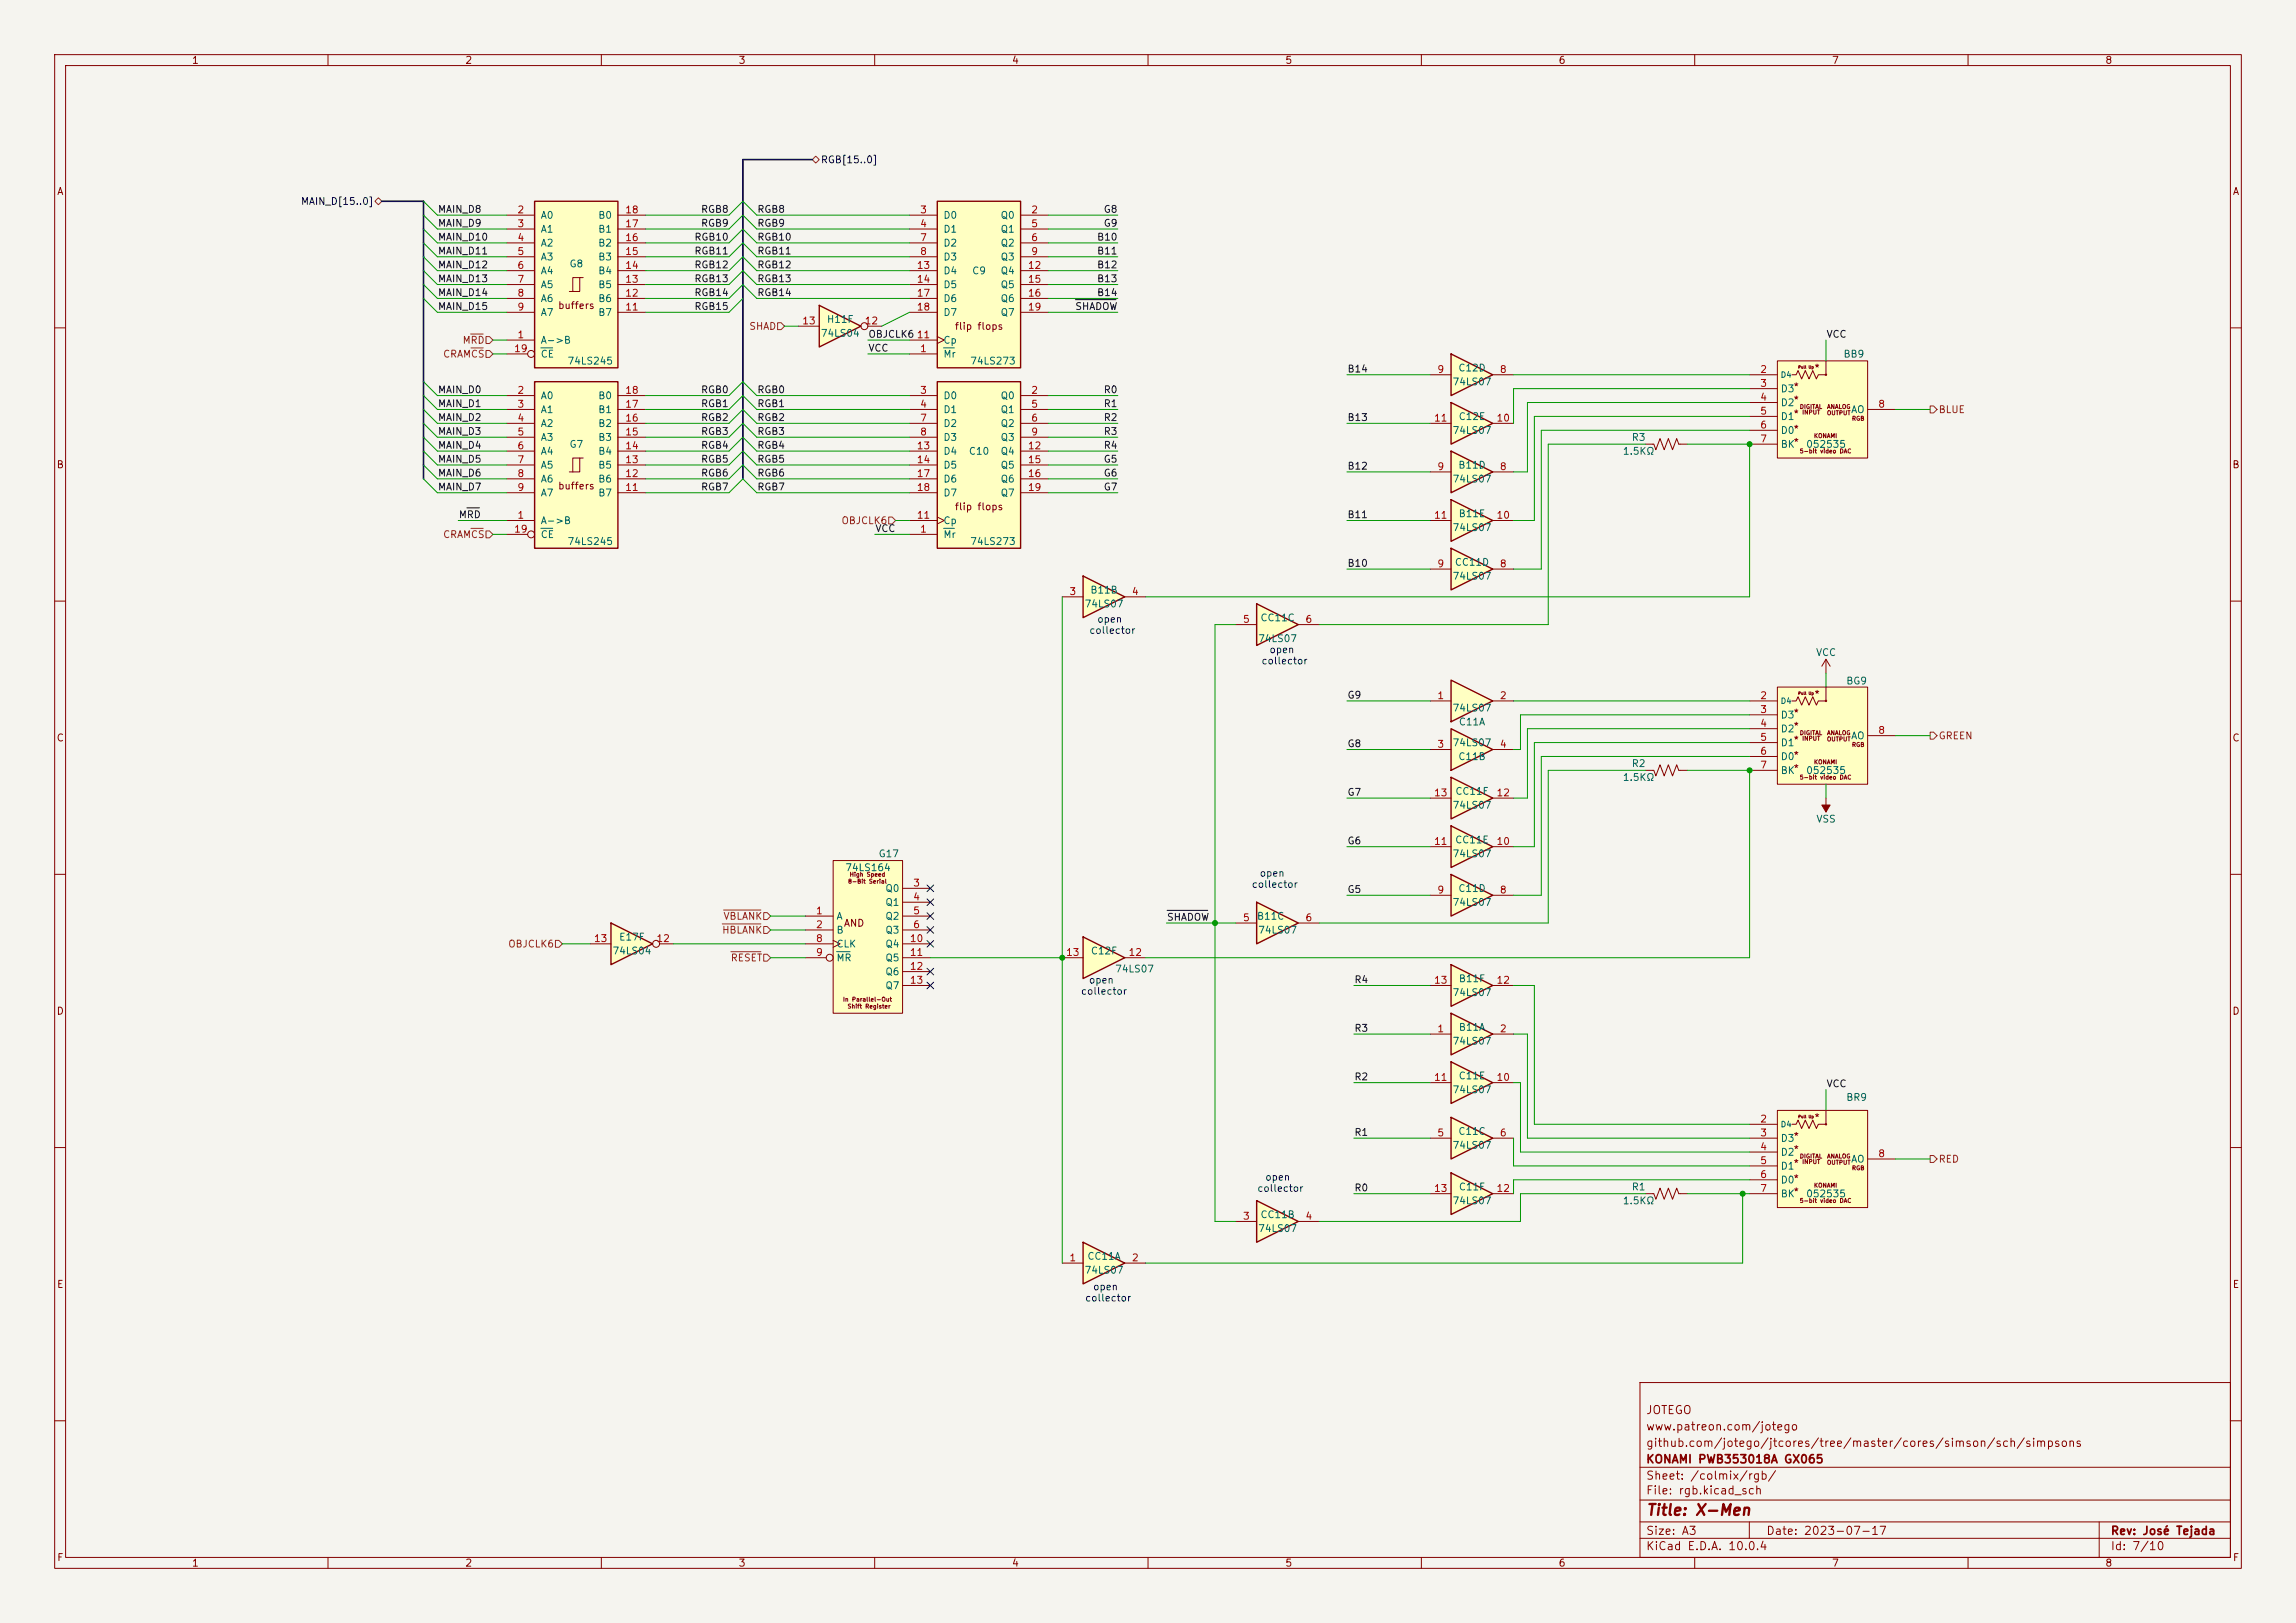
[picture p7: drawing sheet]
<svg xmlns="http://www.w3.org/2000/svg" width="420mm" height="297mm" viewBox="0 0 420 297" stroke-linecap="round" stroke-linejoin="round" font-family="sans-serif">
<defs><g id="words">
<text font-size="2" fill="#840000" x="301" y="277.8">Title: X-Men</text>
<g font-size="1.5" fill="#840000">
<text x="301" y="262.1">www.patreon.com/jotego</text>
<text x="301" y="259.1">JOTEGO</text>
<text x="301" y="268.1">KONAMI PWB353018A GX065</text>
<text x="301" y="265.1">github.com/jotego/jtcores/tree/master/cores/simson/sch/simpsons</text>
<text x="301" y="273.8">File: rgb.kicad_sch</text>
<text x="301" y="271.1">Sheet: /colmix/rgb/</text>
<text x="301" y="281.2">Size: A3</text>
<text x="323" y="281.2">Date: 2023-07-17</text>
<text x="386" y="281.2">Rev: José Tejada</text>
<text x="301" y="284">KiCad E.D.A. 10.0.4</text>
<text x="386" y="284">Id: 7/10</text>
</g>
<g font-size="1.3" fill="#840000">
<text x="35" y="12">1</text>
<text x="85" y="12">2</text>
<text x="135" y="12">3</text>
<text x="185" y="12">4</text>
<text x="235" y="12">5</text>
<text x="285" y="12">6</text>
<text x="335" y="12">7</text>
<text x="385" y="12">8</text>
<text x="10.3" y="36">A</text>
<text x="408.3" y="36">A</text>
<text x="102" y="56.9">buffers</text>
<text x="174.6" y="60.7">flip flops</text>
<text x="328" y="71.7">*</text>
<text x="331.8" y="68.3">*</text>
<text x="328" y="74.1">*</text>
<text x="328" y="76.7">*</text>
<text x="328" y="81.9">*</text>
<text x="10.3" y="86">B</text>
<text x="102" y="89.9">buffers</text>
<text x="408.2" y="86">B</text>
<text x="174.6" y="93.7">flip flops</text>
<text x="328" y="131.4">*</text>
<text x="331.8" y="128">*</text>
<text x="10.3" y="136">C</text>
<text x="328" y="133.8">*</text>
<text x="328" y="136.4">*</text>
<text x="408.2" y="136">C</text>
<text x="328" y="141.6">*</text>
<text x="154.3" y="169.9">AND</text>
<text x="10.3" y="186">D</text>
<text x="408.2" y="186">D</text>
<text x="328" y="208.9">*</text>
<text x="331.8" y="205.4">*</text>
<text x="328" y="211.3">*</text>
<text x="328" y="213.8">*</text>
<text x="328" y="219">*</text>
<text x="10.3" y="236">E</text>
<text x="408.3" y="236">E</text>
<text x="10.3" y="286">F</text>
<text x="35" y="287">1</text>
<text x="85" y="287">2</text>
<text x="135" y="287">3</text>
<text x="185" y="287">4</text>
<text x="235" y="287">5</text>
<text x="285" y="287">6</text>
<text x="335" y="287">7</text>
<text x="385" y="287">8</text>
<text x="408.3" y="286">F</text>
</g>
<g font-size="1.3" fill="#000084">
<text x="150.1" y="30.2">RGB[15..0]</text>
<text x="54.9" y="37.8">MAIN_D[15..0]</text>
</g>
<g font-size="1.3" fill="#0f0f0f">
<text x="80" y="41.8">MAIN_D9</text>
<text x="80" y="39.2">MAIN_D8</text>
<text x="128.1" y="39.2">RGB8</text>
<text x="128.1" y="41.8">RGB9</text>
<text x="138.4" y="41.8">RGB9</text>
<text x="138.4" y="39.2">RGB8</text>
<text x="201.8" y="41.8">G9</text>
<text x="201.8" y="39.2">G8</text>
<text x="80" y="46.9">MAIN_D11</text>
<text x="80" y="44.3">MAIN_D10</text>
<text x="126.9" y="46.9">RGB11</text>
<text x="126.9" y="44.3">RGB10</text>
<text x="138.4" y="44.3">RGB10</text>
<text x="138.4" y="46.9">RGB11</text>
<text x="200.6" y="46.9">B11</text>
<text x="200.6" y="44.3">B10</text>
<text x="80" y="51.9">MAIN_D13</text>
<text x="80" y="49.4">MAIN_D12</text>
<text x="126.9" y="51.9">RGB13</text>
<text x="126.9" y="49.4">RGB12</text>
<text x="138.4" y="51.9">RGB13</text>
<text x="138.4" y="49.4">RGB12</text>
<text x="200.6" y="51.9">B13</text>
<text x="200.6" y="49.4">B12</text>
<text x="80" y="57">MAIN_D15</text>
<text x="80" y="54.5">MAIN_D14</text>
<text x="126.9" y="57">RGB15</text>
<text x="126.9" y="54.5">RGB14</text>
<text x="138.4" y="54.5">RGB14</text>
<text x="196.6" y="57">SHADOW</text>
<text x="200.6" y="54.5">B14</text>
<text x="158.7" y="64.6">VCC</text>
<text x="158.7" y="62.1">OBJCLK6</text>
<text x="334" y="62.1">VCC</text>
<text x="246.4" y="68.5">B14</text>
<text x="80" y="77.3">MAIN_D2</text>
<text x="80" y="72.3">MAIN_D0</text>
<text x="80" y="74.8">MAIN_D1</text>
<text x="128.1" y="77.3">RGB2</text>
<text x="128.1" y="74.8">RGB1</text>
<text x="128.1" y="72.3">RGB0</text>
<text x="138.4" y="77.3">RGB2</text>
<text x="138.4" y="74.8">RGB1</text>
<text x="138.4" y="72.3">RGB0</text>
<text x="201.8" y="72.3">R0</text>
<text x="201.8" y="74.8">R1</text>
<text x="201.8" y="77.3">R2</text>
<text x="246.4" y="77.3">B13</text>
<text x="80" y="82.4">MAIN_D4</text>
<text x="80" y="79.9">MAIN_D3</text>
<text x="128.1" y="79.9">RGB3</text>
<text x="128.1" y="82.4">RGB4</text>
<text x="138.4" y="79.9">RGB3</text>
<text x="138.4" y="82.4">RGB4</text>
<text x="201.8" y="79.9">R3</text>
<text x="201.8" y="82.4">R4</text>
<text x="80" y="85">MAIN_D5</text>
<text x="80" y="87.5">MAIN_D6</text>
<text x="128.1" y="85">RGB5</text>
<text x="128.1" y="87.5">RGB6</text>
<text x="138.4" y="87.5">RGB6</text>
<text x="138.4" y="85">RGB5</text>
<text x="201.8" y="85">G5</text>
<text x="201.8" y="87.5">G6</text>
<text x="246.4" y="86.2">B12</text>
<text x="80" y="90">MAIN_D7</text>
<text x="83.8" y="95.1">MRD</text>
<text x="128.1" y="90">RGB7</text>
<text x="138.4" y="90">RGB7</text>
<text x="201.8" y="90">G7</text>
<text x="246.4" y="95.1">B11</text>
<text x="160" y="97.7">VCC</text>
<text x="246.4" y="104">B10</text>
<text x="246.4" y="128.1">G9</text>
<text x="246.4" y="137">G8</text>
<text x="246.4" y="145.9">G7</text>
<text x="246.4" y="154.8">G6</text>
<text x="246.4" y="163.7">G5</text>
<text x="213.4" y="168.8">SHADOW</text>
<text x="247.6" y="180.2">R4</text>
<text x="247.6" y="189.1">R3</text>
<text x="247.6" y="198">R2</text>
<text x="334" y="199.3">VCC</text>
<text x="247.6" y="208.2">R1</text>
<text x="247.6" y="218.3">R0</text>
</g>
<g font-size="1.3" fill="#a90000">
<text x="94.5" y="39.3">2</text>
<text x="94.5" y="41.9">3</text>
<text x="114.3" y="41.9">17</text>
<text x="114.3" y="39.3">18</text>
<text x="168.2" y="39.3">3</text>
<text x="168.2" y="41.9">4</text>
<text x="188.5" y="39.3">2</text>
<text x="188.5" y="41.9">5</text>
<text x="94.5" y="44.4">4</text>
<text x="94.5" y="47">5</text>
<text x="114.3" y="47">15</text>
<text x="114.3" y="44.4">16</text>
<text x="168.2" y="44.4">7</text>
<text x="168.2" y="47">8</text>
<text x="188.5" y="44.4">6</text>
<text x="188.5" y="47">9</text>
<text x="94.5" y="49.5">6</text>
<text x="94.5" y="52">7</text>
<text x="114.3" y="52">13</text>
<text x="114.3" y="49.5">14</text>
<text x="167.6" y="49.5">13</text>
<text x="167.6" y="52">14</text>
<text x="187.9" y="49.5">12</text>
<text x="187.9" y="52">15</text>
<text x="94.5" y="54.6">8</text>
<text x="94.5" y="57.1">9</text>
<text x="114.3" y="57.1">11</text>
<text x="114.3" y="54.6">12</text>
<text x="146.6" y="59.7">13</text>
<text x="158.1" y="59.7">12</text>
<text x="167.6" y="54.6">17</text>
<text x="167.6" y="57.1">18</text>
<text x="187.9" y="54.6">16</text>
<text x="187.9" y="57.1">19</text>
<text x="93.9" y="64.7">19</text>
<text x="94.5" y="62.2">1</text>
<text x="167.6" y="62.2">11</text>
<text x="168.2" y="64.7">1</text>
<text x="262.8" y="68.6">9</text>
<text x="274.2" y="68.6">8</text>
<text x="321.9" y="68.6">2</text>
<text x="321.9" y="71.1">3</text>
<text x="94.5" y="72.4">2</text>
<text x="94.5" y="74.9">3</text>
<text x="94.5" y="77.4">4</text>
<text x="114.3" y="77.4">16</text>
<text x="114.3" y="74.9">17</text>
<text x="114.3" y="72.4">18</text>
<text x="168.2" y="72.4">3</text>
<text x="168.2" y="74.9">4</text>
<text x="168.2" y="77.4">7</text>
<text x="188.5" y="72.4">2</text>
<text x="188.5" y="74.9">5</text>
<text x="188.5" y="77.4">6</text>
<text x="262.2" y="77.4">11</text>
<text x="273.6" y="77.4">10</text>
<text x="321.9" y="73.6">4</text>
<text x="321.9" y="76.2">5</text>
<text x="343.5" y="74.9">8</text>
<text x="94.5" y="80">5</text>
<text x="94.5" y="82.5">6</text>
<text x="114.3" y="82.5">14</text>
<text x="114.3" y="80">15</text>
<text x="167.6" y="82.5">13</text>
<text x="168.2" y="80">8</text>
<text x="187.9" y="82.5">12</text>
<text x="188.5" y="80">9</text>
<text x="321.9" y="78.7">6</text>
<text x="321.9" y="81.3">7</text>
<text x="94.5" y="85.1">7</text>
<text x="94.5" y="87.6">8</text>
<text x="114.3" y="87.6">12</text>
<text x="114.3" y="85.1">13</text>
<text x="167.6" y="85.1">14</text>
<text x="167.6" y="87.6">17</text>
<text x="187.9" y="85.1">15</text>
<text x="187.9" y="87.6">16</text>
<text x="262.8" y="86.3">9</text>
<text x="274.2" y="86.3">8</text>
<text x="94.5" y="95.2">1</text>
<text x="94.5" y="90.1">9</text>
<text x="114.3" y="90.1">11</text>
<text x="167.6" y="95.2">11</text>
<text x="167.6" y="90.1">18</text>
<text x="187.9" y="90.1">19</text>
<text x="262.2" y="95.2">11</text>
<text x="273.6" y="95.2">10</text>
<text x="93.9" y="97.8">19</text>
<text x="168.2" y="97.8">1</text>
<text x="262.8" y="104.1">9</text>
<text x="274.2" y="104.1">8</text>
<text x="195.5" y="109.2">3</text>
<text x="206.9" y="109.2">4</text>
<text x="227.3" y="114.3">5</text>
<text x="238.7" y="114.3">6</text>
<text x="262.8" y="128.2">1</text>
<text x="274.2" y="128.2">2</text>
<text x="321.9" y="128.2">2</text>
<text x="321.9" y="130.8">3</text>
<text x="262.8" y="137.1">3</text>
<text x="274.2" y="137.1">4</text>
<text x="321.9" y="133.3">4</text>
<text x="321.9" y="135.9">5</text>
<text x="343.5" y="134.6">8</text>
<text x="321.9" y="138.4">6</text>
<text x="321.9" y="140.9">7</text>
<text x="262.2" y="146">13</text>
<text x="273.6" y="146">12</text>
<text x="262.2" y="154.9">11</text>
<text x="273.6" y="154.9">10</text>
<text x="149.2" y="167.6">1</text>
<text x="166.9" y="162.5">3</text>
<text x="166.9" y="165.1">4</text>
<text x="166.9" y="167.6">5</text>
<text x="262.8" y="163.8">9</text>
<text x="274.2" y="163.8">8</text>
<text x="108.5" y="172.7">13</text>
<text x="120" y="172.7">12</text>
<text x="149.2" y="170.2">2</text>
<text x="149.2" y="172.7">8</text>
<text x="166.3" y="172.7">10</text>
<text x="166.9" y="170.2">6</text>
<text x="227.3" y="168.9">5</text>
<text x="238.7" y="168.9">6</text>
<text x="149.2" y="175.2">9</text>
<text x="166.3" y="175.2">11</text>
<text x="166.3" y="177.8">12</text>
<text x="194.9" y="175.2">13</text>
<text x="206.3" y="175.2">12</text>
<text x="166.3" y="180.3">13</text>
<text x="262.2" y="180.3">13</text>
<text x="273.6" y="180.3">12</text>
<text x="262.8" y="189.2">1</text>
<text x="274.2" y="189.2">2</text>
<text x="262.2" y="198.1">11</text>
<text x="273.6" y="198.1">10</text>
<text x="262.8" y="208.3">5</text>
<text x="274.2" y="208.3">6</text>
<text x="321.9" y="205.7">2</text>
<text x="321.9" y="208.3">3</text>
<text x="321.9" y="210.8">4</text>
<text x="321.9" y="213.3">5</text>
<text x="321.9" y="215.9">6</text>
<text x="343.5" y="212.1">8</text>
<text x="262.2" y="218.4">13</text>
<text x="273.6" y="218.4">12</text>
<text x="321.9" y="218.4">7</text>
<text x="227.3" y="223.5">3</text>
<text x="238.7" y="223.5">4</text>
<text x="195.5" y="231.1">1</text>
<text x="206.9" y="231.1">2</text>
</g>
<g font-size="1.3" fill="#006464">
<text x="98.8" y="40.3">A0</text>
<text x="109.3" y="40.3">B0</text>
<text x="172.5" y="40.3">D0</text>
<text x="182.9" y="40.3">Q0</text>
<text x="98.8" y="42.9">A1</text>
<text x="98.8" y="45.4">A2</text>
<text x="98.8" y="48">A3</text>
<text x="109.3" y="48">B3</text>
<text x="109.3" y="45.4">B2</text>
<text x="109.3" y="42.9">B1</text>
<text x="172.5" y="42.9">D1</text>
<text x="172.5" y="45.4">D2</text>
<text x="172.5" y="48">D3</text>
<text x="182.9" y="42.9">Q1</text>
<text x="182.9" y="45.4">Q2</text>
<text x="182.9" y="48">Q3</text>
<text x="98.8" y="50.5">A4</text>
<text x="98.8" y="53">A5</text>
<text x="104.1" y="49.2">G8</text>
<text x="109.3" y="53">B5</text>
<text x="109.3" y="50.5">B4</text>
<text x="172.5" y="50.5">D4</text>
<text x="172.5" y="53">D5</text>
<text x="177.7" y="50.5">C9</text>
<text x="182.9" y="50.5">Q4</text>
<text x="182.9" y="53">Q5</text>
<text x="98.8" y="55.6">A6</text>
<text x="98.8" y="58.1">A7</text>
<text x="109.3" y="58.1">B7</text>
<text x="109.3" y="55.6">B6</text>
<text x="151.1" y="59.4">H11F</text>
<text x="172.5" y="55.6">D6</text>
<text x="172.5" y="58.1">D7</text>
<text x="182.9" y="55.6">Q6</text>
<text x="182.9" y="58.1">Q7</text>
<text x="98.8" y="63.2">A-&gt;B</text>
<text x="98.8" y="65.7">CE</text>
<text x="150" y="61.9">74LS04</text>
<text x="172.5" y="65.7">Mr</text>
<text x="172.5" y="63.2">Cp</text>
<text x="337.1" y="65.7">BB9</text>
<text x="103.7" y="67">74LS245</text>
<text x="177.4" y="67">74LS273</text>
<text x="265.6" y="70.8">74LS07</text>
<text x="266.7" y="68.3">C12D</text>
<text x="98.8" y="73.4">A0</text>
<text x="98.8" y="75.9">A1</text>
<text x="109.3" y="75.9">B1</text>
<text x="109.3" y="73.4">B0</text>
<text x="172.5" y="73.4">D0</text>
<text x="172.5" y="75.9">D1</text>
<text x="182.9" y="73.4">Q0</text>
<text x="182.9" y="75.9">Q1</text>
<text x="266.7" y="77.2">C12E</text>
<text x="325.6" y="72.1">D3</text>
<text x="325.6" y="74.6">D2</text>
<text x="325.6" y="77.2">D1</text>
<text x="338.5" y="75.9">AO</text>
<text x="98.8" y="78.4">A2</text>
<text x="98.8" y="81">A3</text>
<text x="98.8" y="83.5">A4</text>
<text x="104.1" y="82.3">G7</text>
<text x="109.3" y="83.5">B4</text>
<text x="109.3" y="81">B3</text>
<text x="109.3" y="78.4">B2</text>
<text x="172.5" y="78.4">D2</text>
<text x="172.5" y="81">D3</text>
<text x="172.5" y="83.5">D4</text>
<text x="177.1" y="83.5">C10</text>
<text x="182.9" y="78.4">Q2</text>
<text x="182.9" y="81">Q3</text>
<text x="182.9" y="83.5">Q4</text>
<text x="265.6" y="79.7">74LS07</text>
<text x="296.7" y="83.5">1.5KΩ</text>
<text x="298.4" y="81">R3</text>
<text x="325.6" y="79.7">D0*</text>
<text x="325.6" y="82.3">BK</text>
<text x="330.3" y="82.3">052535</text>
<text x="98.8" y="86.1">A5</text>
<text x="98.8" y="88.6">A6</text>
<text x="109.3" y="88.6">B6</text>
<text x="109.3" y="86.1">B5</text>
<text x="172.5" y="86.1">D5</text>
<text x="172.5" y="88.6">D6</text>
<text x="182.9" y="86.1">Q5</text>
<text x="182.9" y="88.6">Q6</text>
<text x="265.6" y="88.6">74LS07</text>
<text x="266.7" y="86.1">B11D</text>
<text x="98.8" y="91.1">A7</text>
<text x="109.3" y="91.1">B7</text>
<text x="172.5" y="91.1">D7</text>
<text x="182.9" y="91.1">Q7</text>
<text x="266.7" y="95">B11E</text>
<text x="98.8" y="96.2">A-&gt;B</text>
<text x="98.8" y="98.8">CE</text>
<text x="103.7" y="100">74LS245</text>
<text x="172.5" y="98.8">Mr</text>
<text x="172.5" y="96.2">Cp</text>
<text x="177.4" y="100">74LS273</text>
<text x="265.6" y="97.5">74LS07</text>
<text x="265.6" y="106.4">74LS07</text>
<text x="266" y="103.8">CC11D</text>
<text x="198.3" y="111.5">74LS07</text>
<text x="199.3" y="108.9">B11B</text>
<text x="230" y="117.8">74LS07</text>
<text x="230.5" y="114">CC11C</text>
<text x="332.1" y="120.4">VCC</text>
<text x="337.6" y="125.6">BG9</text>
<text x="265.6" y="130.5">74LS07</text>
<text x="325.6" y="131.8">D3</text>
<text x="265.6" y="136.9">74LS07</text>
<text x="266.7" y="133.1">C11A</text>
<text x="325.6" y="134.3">D2</text>
<text x="325.6" y="136.9">D1</text>
<text x="338.5" y="135.6">AO</text>
<text x="266.7" y="139.4">C11B</text>
<text x="296.7" y="143.2">1.5KΩ</text>
<text x="298.4" y="140.7">R2</text>
<text x="325.6" y="139.4">D0*</text>
<text x="325.6" y="141.9">BK</text>
<text x="330.3" y="141.9">052535</text>
<text x="265.6" y="148.3">74LS07</text>
<text x="266.1" y="145.8">CC11F</text>
<text x="266.1" y="154.6">CC11E</text>
<text x="332.2" y="150.8">VSS</text>
<text x="154.5" y="159.7">74LS164</text>
<text x="160.6" y="157.2">G17</text>
<text x="265.6" y="157.2">74LS07</text>
<text x="161.8" y="163.5">Q0</text>
<text x="161.8" y="166.1">Q1</text>
<text x="265.6" y="166.1">74LS07</text>
<text x="266.7" y="163.5">C11D</text>
<text x="113.1" y="172.4">E17F</text>
<text x="152.9" y="168.6">A</text>
<text x="152.9" y="171.2">B</text>
<text x="152.9" y="173.7">CLK</text>
<text x="161.8" y="168.6">Q2</text>
<text x="161.8" y="171.2">Q3</text>
<text x="161.8" y="173.7">Q4</text>
<text x="229.8" y="168.6">B11C</text>
<text x="230" y="171.2">74LS07</text>
<text x="111.9" y="175">74LS04</text>
<text x="152.9" y="176.2">MR</text>
<text x="161.8" y="176.2">Q5</text>
<text x="161.8" y="178.8">Q6</text>
<text x="199.4" y="175">C12F</text>
<text x="203.9" y="178.3">74LS07</text>
<text x="161.8" y="181.3">Q7</text>
<text x="265.6" y="182.6">74LS07</text>
<text x="266.7" y="180">B11F</text>
<text x="265.6" y="191.5">74LS07</text>
<text x="266.7" y="188.9">B11A</text>
<text x="266.7" y="197.8">C11E</text>
<text x="265.6" y="200.4">74LS07</text>
<text x="337.6" y="201.8">BR9</text>
<text x="266.7" y="208">C11C</text>
<text x="325.6" y="209.3">D3</text>
<text x="265.6" y="210.5">74LS07</text>
<text x="325.6" y="211.8">D2</text>
<text x="325.6" y="214.3">D1</text>
<text x="338.5" y="213.1">AO</text>
<text x="265.6" y="220.7">74LS07</text>
<text x="266.7" y="218.1">C11F</text>
<text x="296.7" y="220.7">1.5KΩ</text>
<text x="298.4" y="218.1">R1</text>
<text x="325.6" y="216.9">D0*</text>
<text x="325.6" y="219.4">BK</text>
<text x="330.3" y="219.4">052535</text>
<text x="230" y="225.8">74LS07</text>
<text x="230.5" y="223.2">CC11B</text>
<text x="198.3" y="233.4">74LS07</text>
<text x="198.8" y="230.8">CC11A</text>
</g>
<g font-size="1.3" fill="#725600">
<text x="80.9" y="65.7">CRAMCS</text>
<text x="84.5" y="63.2">MRD</text>
<text x="136.9" y="60.7">SHAD</text>
<text x="354.5" y="75.9">BLUE</text>
<text x="80.9" y="98.8">CRAMCS</text>
<text x="153.8" y="96.2">OBJCLK6</text>
<text x="354.5" y="135.6">GREEN</text>
<text x="92.9" y="173.7">OBJCLK6</text>
<text x="132" y="171.2">HBLANK</text>
<text x="132.2" y="168.6">VBLANK</text>
<text x="133.6" y="176.2">RESET</text>
<text x="354.5" y="213.1">RED</text>
</g>
<g font-size="1.3" fill="#0000c2">
<text x="199.1" y="116.3">collector</text>
<text x="200.6" y="114.3">open</text>
<text x="232.1" y="119.8">open</text>
<text x="230.6" y="121.9">collector</text>
<text x="230.3" y="160.7">open</text>
<text x="228.9" y="162.8">collector</text>
<text x="197.6" y="182.3">collector</text>
<text x="199.1" y="180.3">open</text>
<text x="229.9" y="218.4">collector</text>
<text x="231.3" y="216.4">open</text>
<text x="198.4" y="238.5">collector</text>
<text x="199.8" y="236.4">open</text>
</g>
<g font-size="1" fill="#006464">
<text x="325.6" y="69.4">D4</text>
<text x="325.6" y="129">D4</text>
<text x="325.6" y="206.5">D4</text>
</g>
<g font-size=".8" fill="#840000">
<text x="329.1" y="75">DIGITAL</text>
<text x="329.6" y="76">INPUT</text>
<text x="334.1" y="76.1">OUTPUT</text>
<text x="334.1" y="75">ANALOG</text>
<text x="338.7" y="77.2">RGB</text>
<text x="329.1" y="83.1">5-bit video DAC</text>
<text x="331.7" y="80.3">KONAMI</text>
<text x="329.1" y="134.7">DIGITAL</text>
<text x="329.6" y="135.7">INPUT</text>
<text x="334.1" y="135.8">OUTPUT</text>
<text x="334.1" y="134.7">ANALOG</text>
<text x="338.7" y="136.9">RGB</text>
<text x="329.1" y="142.8">5-bit video DAC</text>
<text x="331.7" y="140">KONAMI</text>
<text x="155" y="161.9">8-Bit Serial</text>
<text x="155.3" y="160.6">High Speed</text>
<text x="154.1" y="183.5">In Parallel-Out</text>
<text x="155" y="184.7">Shift Register</text>
<text x="329.1" y="212.2">DIGITAL</text>
<text x="329.6" y="213.2">INPUT</text>
<text x="334.1" y="213.3">OUTPUT</text>
<text x="334.1" y="212.2">ANALOG</text>
<text x="338.7" y="214.3">RGB</text>
<text x="329.1" y="220.3">5-bit video DAC</text>
<text x="331.7" y="217.5">KONAMI</text>
</g>
<g font-size=".5" fill="#840000">
<text x="328.9" y="67.6">Pull Up</text>
<text x="328.9" y="127.3">Pull Up</text>
<text x="328.9" y="204.7">Pull Up</text>
</g>
</g></defs>
<path d="M0 0h420v297h-420z" fill="#f5f4ef" stroke="#f5f4ef" stroke-width=".18"/>
<g fill="none" stroke="#840000" stroke-width=".18">
<path d="M10 10h400v277h-400zM12 12h396v273h-396zM60 10v2M110 10v2M160 10v2M210 10v2M260 10v2M310 10v2M360 10v2M10 60h2M408 60h2M10 110h2"/>
<path d="M408 110h2M10 160h2M408 160h2M10 210h2M408 210h2M300 253h108v32h-108zM10 260h2M300 278.5h108M300 274.5h108M300 268.5h108M320 278.5v3M384 278.5v6.5"/>
<path d="M408 260h2M60 285v2M110 285v2M160 285v2M210 285v2M260 285v2M300 281.5h108M310 285v2M360 285v2"/>
</g>
<path d="M265.4 91.4l7.6 3.9-7.6 3.8z" fill="#ffffc2"/>
<path d="M265.4 91.4l7.6 3.9-7.6 3.8z" fill="none" stroke="#840000" stroke-width=".25"/>
<path d="M261.6 95.3h3.8M273 95.3h3.9" fill="none" stroke="#840000" stroke-width=".18"/>
<path d="M265.4 214.6l7.6 3.8-7.6 3.8z" fill="#ffffc2"/>
<path d="M265.4 214.6l7.6 3.8-7.6 3.8z" fill="none" stroke="#840000" stroke-width=".25"/>
<path d="M261.6 218.4h3.8M273 218.4h3.9" fill="none" stroke="#840000" stroke-width=".18"/>
<path d="M265.4 204.5l7.6 3.8-7.6 3.8z" fill="#ffffc2"/>
<path d="M265.4 204.5l7.6 3.8-7.6 3.8z" fill="none" stroke="#840000" stroke-width=".25"/>
<path d="M261.6 208.3h3.8M273 208.3h3.9" fill="none" stroke="#840000" stroke-width=".18"/>
<path d="M265.4 160l7.6 3.8-7.6 3.8z" fill="#ffffc2"/>
<path d="M265.4 160l7.6 3.8-7.6 3.8z" fill="none" stroke="#840000" stroke-width=".25"/>
<path d="M261.6 163.8h3.8M273 163.8h3.9" fill="none" stroke="#840000" stroke-width=".18"/>
<path d="M265.4 176.5l7.6 3.8-7.6 3.9z" fill="#ffffc2"/>
<path d="M265.4 176.5l7.6 3.8-7.6 3.9z" fill="none" stroke="#840000" stroke-width=".25"/>
<path d="M261.6 180.3h3.8M273 180.3h3.9" fill="none" stroke="#840000" stroke-width=".18"/>
<path d="M265.4 124.5l7.6 3.8-7.6 3.8z" fill="#ffffc2"/>
<path d="M265.4 124.5l7.6 3.8-7.6 3.8z" fill="none" stroke="#840000" stroke-width=".25"/>
<path d="M261.6 128.3h3.8M273 128.3h3.9" fill="none" stroke="#840000" stroke-width=".18"/>
<path d="M229.9 110.5l7.6 3.8-7.6 3.8z" fill="#ffffc2"/>
<path d="M229.9 110.5l7.6 3.8-7.6 3.8z" fill="none" stroke="#840000" stroke-width=".25"/>
<path d="M226.1 114.3h3.8M237.5 114.3h3.8" fill="none" stroke="#840000" stroke-width=".18"/>
<path d="M265.4 73.7l7.6 3.8-7.6 3.8z" fill="#ffffc2"/>
<path d="M265.4 73.7l7.6 3.8-7.6 3.8z" fill="none" stroke="#840000" stroke-width=".25"/>
<path d="M261.6 77.5h3.8M273 77.5h3.9" fill="none" stroke="#840000" stroke-width=".18"/>
<path d="M265.4 82.6l7.6 3.8-7.6 3.8z" fill="#ffffc2"/>
<path d="M265.4 82.6l7.6 3.8-7.6 3.8z" fill="none" stroke="#840000" stroke-width=".25"/>
<path d="M261.6 86.4h3.8M273 86.4h3.9" fill="none" stroke="#840000" stroke-width=".18"/>
<path d="M265.4 64.8l7.6 3.8-7.6 3.8z" fill="#ffffc2"/>
<path d="M265.4 64.8l7.6 3.8-7.6 3.8z" fill="none" stroke="#840000" stroke-width=".25"/>
<path d="M261.6 68.6h3.8M273 68.6h3.9" fill="none" stroke="#840000" stroke-width=".18"/>
<path d="M265.4 185.4l7.6 3.8-7.6 3.8z" fill="#ffffc2"/>
<path d="M265.4 185.4l7.6 3.8-7.6 3.8z" fill="none" stroke="#840000" stroke-width=".25"/>
<path d="M261.6 189.2h3.8M273 189.2h3.9" fill="none" stroke="#840000" stroke-width=".18"/>
<path d="M198.1 105.4l7.6 3.8-7.6 3.8z" fill="#ffffc2"/>
<path d="M198.1 105.4l7.6 3.8-7.6 3.8z" fill="none" stroke="#840000" stroke-width=".25"/>
<path d="M194.3 109.2h3.8M205.7 109.2h3.8" fill="none" stroke="#840000" stroke-width=".18"/>
<path d="M97.8 36.8h15.2v30.5h-15.2z" fill="#ffffc2"/>
<g fill="none" stroke="#840000" stroke-width=".18">
<path d="M92.7 39.4h5.1M113 39.4h5.1M92.7 41.9h5.1M92.7 44.5h5.1M92.7 47h5.1M92.7 49.5h5.1M92.7 52.1h5.1M92.7 54.6h5.1M92.7 57.2h5.1M106 50.8h-1.2v2.5M106.7 50.8h-.7v2.5h-1.9M113 41.9h5.1"/>
<path d="M113 44.5h5.1M113 47h5.1M113 49.5h5.1M113 52.1h5.1M113 54.6h5.1M113 57.2h5.1M92.7 62.2h5.1M92.7 64.8h3.8"/>
<circle cx="97.2" cy="64.8" r=".63"/>
</g>
<path d="M97.8 36.8h15.2v30.5h-15.2z" fill="none" stroke="#840000" stroke-width=".25"/>
<path d="M98.9 63.7h2.2" fill="none" stroke="#006464" stroke-width=".18"/>
<path d="M149.9 55.9l7.6 3.8-7.6 3.8z" fill="#ffffc2"/>
<path d="M149.9 55.9l7.6 3.8-7.6 3.8z" fill="none" stroke="#840000" stroke-width=".25"/>
<g fill="none" stroke="#840000" stroke-width=".18">
<path d="M146 59.7h3.9M158.7 59.7h2.6M301 141h1.5l.4 1 .8-2 .7 2 .8-2 .7 2 .8-2 .4 1h1.5"/>
<circle cx="158.1" cy="59.7" r=".63"/>
</g>
<path d="M152.4 157.5h12.7v27.9h-12.7z" fill="#ffffc2"/>
<g fill="none" stroke="#840000" stroke-width=".18">
<path d="M152.4 157.5h12.7v27.9h-12.7zM147.3 167.6h5.1M147.3 170.2h5.1M147.3 172.7h5.1M147.3 175.3h3.8M152.4 172.1l1.3 .6-1.3 .7M165.1 167.6h5.1M165.1 170.2h5.1M165.1 162.6h5.1M165.1 165.1h5.1M165.1 172.7h5.1M165.1 175.3h5.1"/>
<path d="M165.1 177.8h5.1M165.1 180.3h5.1"/>
<circle cx="151.8" cy="175.3" r=".63"/>
</g>
<path d="M153 174.2h2.5" fill="none" stroke="#006464" stroke-width=".18"/>
<path d="M97.8 69.9h15.2v30.4h-15.2z" fill="#ffffc2"/>
<g fill="none" stroke="#840000" stroke-width=".18">
<path d="M92.7 72.4h5.1M92.7 74.9h5.1M92.7 77.5h5.1M113 72.4h5.1M113 74.9h5.1M113 77.5h5.1M92.7 95.3h5.1M92.7 80h5.1M92.7 82.6h5.1M92.7 85.1h5.1M92.7 87.6h5.1M92.7 90.2h5.1"/>
<path d="M92.7 97.8h3.8M106 83.8h-1.2v2.6M106.7 83.8h-.7v2.6h-1.9M113 80h5.1M113 82.6h5.1M113 85.1h5.1M113 87.6h5.1M113 90.2h5.1"/>
<circle cx="97.2" cy="97.8" r=".63"/>
</g>
<path d="M97.8 69.9h15.2v30.4h-15.2z" fill="none" stroke="#840000" stroke-width=".25"/>
<path d="M98.9 96.7h2.2" fill="none" stroke="#006464" stroke-width=".18"/>
<path d="M171.4 36.8h15.3v30.5h-15.3z" fill="#ffffc2"/>
<path d="M171.4 36.8h15.3v30.5h-15.3z" fill="none" stroke="#840000" stroke-width=".25"/>
<g fill="none" stroke="#840000" stroke-width=".18">
<path d="M166.4 39.4h5M186.7 39.4h5.1M166.4 41.9h5M166.4 44.5h5M166.4 47h5M166.4 49.5h5M166.4 52.1h5M166.4 54.6h5M166.4 57.2h5M186.7 41.9h5.1M186.7 44.5h5.1M186.7 47h5.1"/>
<path d="M186.7 49.5h5.1M186.7 52.1h5.1M186.7 54.6h5.1M186.7 57.2h5.1M166.4 64.8h5M166.4 62.2h5M171.4 61.6l1.3 .6-1.3 .7M301 218.4h1.5l.4 1.1 .8-2.1 .7 2.1 .8-2.1 .7 2.1 .8-2.1 .4 1h1.5"/>
</g>
<path d="M172.6 63.7h2" fill="none" stroke="#006464" stroke-width=".18"/>
<path d="M265.4 194.3l7.6 3.8-7.6 3.8z" fill="#ffffc2"/>
<path d="M265.4 194.3l7.6 3.8-7.6 3.8z" fill="none" stroke="#840000" stroke-width=".25"/>
<path d="M261.6 198.1h3.8M273 198.1h3.9" fill="none" stroke="#840000" stroke-width=".18"/>
<path d="M198.1 171.5l7.6 3.8-7.6 3.8z" fill="#ffffc2"/>
<path d="M198.1 171.5l7.6 3.8-7.6 3.8z" fill="none" stroke="#840000" stroke-width=".25"/>
<path d="M194.3 175.3h3.8M205.7 175.3h3.8" fill="none" stroke="#840000" stroke-width=".18"/>
<path d="M111.8 168.9l7.6 3.8-7.6 3.8z" fill="#ffffc2"/>
<path d="M111.8 168.9l7.6 3.8-7.6 3.8z" fill="none" stroke="#840000" stroke-width=".25"/>
<g fill="none" stroke="#840000" stroke-width=".18">
<path d="M107.9 172.7h3.9M120.6 172.7h2.6"/>
<circle cx="120" cy="172.7" r=".63"/>
</g>
<path d="M171.4 69.9h15.3v30.4h-15.3z" fill="#ffffc2"/>
<path d="M171.4 69.9h15.3v30.4h-15.3z" fill="none" stroke="#840000" stroke-width=".25"/>
<g fill="none" stroke="#840000" stroke-width=".18">
<path d="M166.4 72.4h5M166.4 74.9h5M166.4 77.5h5M186.7 72.4h5.1M186.7 74.9h5.1M186.7 77.5h5.1M166.4 97.8h5M166.4 80h5M166.4 95.3h5M166.4 82.6h5M166.4 85.1h5M166.4 87.6h5"/>
<path d="M166.4 90.2h5M171.4 94.6l1.3 .7-1.3 .6M186.7 80h5.1M186.7 82.6h5.1M186.7 85.1h5.1M186.7 87.6h5.1M186.7 90.2h5.1"/>
</g>
<path d="M172.6 96.7h2" fill="none" stroke="#006464" stroke-width=".18"/>
<path d="M198.1 227.3l7.6 3.8-7.6 3.8z" fill="#ffffc2"/>
<path d="M198.1 227.3l7.6 3.8-7.6 3.8z" fill="none" stroke="#840000" stroke-width=".25"/>
<path d="M194.3 231.1h3.8M205.7 231.1h3.8" fill="none" stroke="#840000" stroke-width=".18"/>
<path d="M325.1 203.2h16.5v17.8h-16.5z" fill="#ffffc2"/>
<g fill="none" stroke="#840000" stroke-width=".18">
<path d="M320 205.7h5.1M320 208.3h5.1M320 210.8h5.1M320 213.4h5.1M320 215.9h5.1M320 218.4h5.1M325.1 203.2h16.5v17.8h-16.5zM327.8 205.7h.7l.4-.7 .7 1.5 .6-1.5 .7 1.5 .7-1.5 .7 1.5 .3-.8h1.3M334 203.2v2.5M341.6 212.1h5.1"/>
<circle cx="334" cy="205.7" r=".13"/>
</g>
<path d="M229.9 165.1l7.6 3.8-7.6 3.8z" fill="#ffffc2"/>
<path d="M229.9 165.1l7.6 3.8-7.6 3.8z" fill="none" stroke="#840000" stroke-width=".25"/>
<path d="M226.1 168.9h3.8M237.5 168.9h3.8" fill="none" stroke="#840000" stroke-width=".18"/>
<path d="M325.1 125.7h16.5v17.8h-16.5z" fill="#ffffc2"/>
<g fill="none" stroke="#840000" stroke-width=".18">
<path d="M320 128.3h5.1M320 130.8h5.1M320 133.4h5.1M320 135.9h5.1M320 138.4h5.1M325.1 125.7h16.5v17.8h-16.5zM327.8 128.3h.7l.4-.8 .7 1.5 .6-1.5 .7 1.5 .7-1.5 .7 1.5 .3-.7h1.3M334 120.7v2.5M334 125.7v2.6M334 120.7l-.8 1.2M334 120.7l.8 1.2M341.6 134.6h5.1"/>
<path d="M320 141h5.1"/>
<circle cx="334" cy="128.3" r=".13"/>
</g>
<path d="M229.9 219.7l7.6 3.8-7.6 3.8z" fill="#ffffc2"/>
<path d="M229.9 219.7l7.6 3.8-7.6 3.8z" fill="none" stroke="#840000" stroke-width=".25"/>
<path d="M226.1 223.5h3.8M237.5 223.5h3.8" fill="none" stroke="#840000" stroke-width=".18"/>
<path d="M265.4 133.4l7.6 3.8-7.6 3.8z" fill="#ffffc2"/>
<path d="M265.4 133.4l7.6 3.8-7.6 3.8z" fill="none" stroke="#840000" stroke-width=".25"/>
<path d="M261.6 137.2h3.8M273 137.2h3.9" fill="none" stroke="#840000" stroke-width=".18"/>
<path d="M265.4 142.2l7.6 3.9-7.6 3.8z" fill="#ffffc2"/>
<path d="M265.4 142.2l7.6 3.9-7.6 3.8z" fill="none" stroke="#840000" stroke-width=".25"/>
<path d="M261.6 146.1h3.8M273 146.1h3.9" fill="none" stroke="#840000" stroke-width=".18"/>
<path d="M265.4 151.1l7.6 3.8-7.6 3.9z" fill="#ffffc2"/>
<path d="M265.4 151.1l7.6 3.8-7.6 3.9z" fill="none" stroke="#840000" stroke-width=".25"/>
<path d="M261.6 154.9h3.8M273 154.9h3.9M334 146.1v2.5" fill="none" stroke="#840000" stroke-width=".18"/>
<path d="M333.2 147.3h1.6l-.8 1.3z" fill="#840000" stroke="#840000" stroke-width=".18"/>
<path d="M265.4 100.3l7.6 3.8-7.6 3.9z" fill="#ffffc2"/>
<path d="M265.4 100.3l7.6 3.8-7.6 3.9z" fill="none" stroke="#840000" stroke-width=".25"/>
<path d="M261.6 104.1h3.8M273 104.1h3.9" fill="none" stroke="#840000" stroke-width=".18"/>
<path d="M325.1 66h16.5v17.8h-16.5z" fill="#ffffc2"/>
<g fill="none" stroke="#840000" stroke-width=".18">
<path d="M320 68.6h5.1M320 71.1h5.1M320 73.7h5.1M320 76.2h5.1M320 78.7h5.1M325.1 66h16.5v17.8h-16.5zM327.8 68.6h.7l.4-.8 .7 1.5 .6-1.5 .7 1.5 .7-1.5 .7 1.5 .3-.7h1.3M334 66v2.6M341.6 74.9h5.1M301 81.3h1.5l.4 1 .8-2 .7 2 .8-2 .7 2 .8-2 .4 1h1.5M320 81.3h5.1"/>
<circle cx="334" cy="68.6" r=".13"/>
</g>
<g fill="none" stroke="#725600" stroke-width=".18">
<path d="M68.6 36.8l.6-.6 .6 .6-.6 .7zM148.6 29.2l.6-.6 .7 .6-.7 .6zM142.2 59.1h.7l.6 .6-.6 .6h-.7zM86.1 61.1h2.3M86.2 63.7h2.2M88.9 64.1h.6l.7 .7-.7 .6h-.6zM88.9 61.6h.6l.7 .6-.7 .7h-.6zM353.1 74.3h.6l.6 .6-.6 .7h-.6zM86.2 96.7h2.2M88.9 97.2h.6l.7 .6-.7 .6h-.6zM162.6 94.6h.6l.6 .7-.6 .6h-.6zM353.1 134h.6l.6 .6-.6 .7h-.6z"/>
<path d="M101.6 172.1h.6l.7 .6-.7 .7h-.6zM132.1 169.1h7.1M132.4 166.5h6.8M133.7 174.2h5.5M139.7 169.5h.6l.7 .7-.7 .6h-.6zM139.7 167h.6l.7 .6-.7 .7h-.6zM139.7 174.6h.6l.7 .7-.7 .6h-.6zM353.1 211.5h.6l.6 .6-.6 .6h-.6z"/>
</g>
<path d="M196.7 54.8h7.4M85.4 92.9h2.3M213.5 166.6h7.4" fill="none" stroke="#0f0f0f" stroke-width=".18"/>
<path d="M69.8 36.8h7.7v50.8M148.6 29.2h-12.7v58.4" fill="none" stroke="#000084" stroke-width=".3"/>
<g fill="none" stroke="#009600" stroke-width=".18">
<path d="M77.5 39.4l2.5 2.5h12.7M77.5 36.8l2.5 2.6h12.7M118.1 39.4h15.2l2.6-2.6 2.5 2.6h28M191.8 39.4h12.7M77.5 47l2.5 2.5h12.7M77.5 52.1l2.5 2.5h12.7M77.5 54.6l2.5 2.6h12.7M77.5 44.5l2.5 2.5h12.7M77.5 41.9l2.5 2.6h12.7M77.5 49.5l2.5 2.6h12.7M118.1 49.5h15.2l2.6-2.5 2.5 2.5h28M118.1 54.6h15.2l2.6-2.5 2.5 2.5h28"/>
<path d="M118.1 47h15.2l2.6-2.5 2.5 2.5h28M118.1 44.5h15.2l2.6-2.6 2.5 2.6h28M118.1 41.9h15.2l2.6-2.5 2.5 2.5h28M118.1 52.1h15.2l2.6-2.6 2.5 2.6h28M135.9 54.6l-2.6 2.6h-15.2M143.5 59.7h2.5M166.4 57.2l-5.1 2.5M191.8 49.5h12.7M191.8 54.6h12.7M191.8 57.2h12.7M191.8 47h12.7M191.8 44.5h12.7"/>
<path d="M191.8 41.9h12.7M191.8 52.1h12.7M77.5 74.9l2.5 2.6h12.7M77.5 69.9l2.5 2.5h12.7M77.5 77.5l2.5 2.5h12.7M77.5 72.4l2.5 2.5h12.7M90.2 62.2h2.5M90.2 64.8h2.5M118.1 77.5h15.2l2.6-2.6 2.5 2.6h28M118.1 72.4h15.2l2.6-2.5 2.5 2.5h28M118.1 74.9h15.2l2.6-2.5 2.5 2.5h28M158.7 62.2h7.7"/>
<path d="M158.7 64.8h7.7M191.8 77.5h12.7M191.8 72.4h12.7M191.8 74.9h12.7M246.4 68.6h15.2M246.4 77.5h15.2M276.9 68.6h43.1M320 78.7h-38.1v25.4h-5M320 76.2h-39.3v19.1h-3.8M320 71.1h-43.1v6.4M320 73.7h-40.6v12.7h-2.5M334 62.2v3.8"/>
<path d="M346.7 74.9h6.4M77.5 80l2.5 2.6h12.7M77.5 82.6l2.5 2.5h12.7M77.5 87.6l2.5 2.6h12.7M77.5 85.1l2.5 2.5h12.7M83.8 95.3h8.9M90.2 97.8h2.5M118.1 82.6h15.2l2.6-2.6 2.5 2.6h28M118.1 85.1h15.2l2.6-2.5 2.5 2.5h28M118.1 90.2h15.2l2.6-2.6 2.5 2.6h28M118.1 87.6h15.2l2.6-2.5 2.5 2.5h28M118.1 80h15.2l2.6-2.5 2.5 2.5h28"/>
<path d="M160 97.8h6.4M163.8 95.3h2.6M191.8 82.6h12.7M191.8 85.1h12.7M191.8 90.2h12.7M191.8 87.6h12.7M191.8 80h12.7M246.4 95.3h15.2M246.4 86.4h15.2M301 81.3h-17.8v33h-41.9M308.6 81.3h11.4v27.9h-110.5M194.3 109.2v121.9"/>
<path d="M226.1 114.3h-3.9v109.2h3.9M246.4 104.1h15.2M246.4 128.3h15.2M246.4 137.2h15.2M276.9 128.3h43.1M320 135.9h-39.3v19h-3.8M320 133.4h-40.6v12.7h-2.5M320 130.8h-41.9v6.4h-1.2M320 138.4h-38.1v25.4h-5M334 123.2v2.5M346.7 134.6h6.4M246.4 146.1h15.2"/>
<path d="M246.4 154.9h15.2M301 141h-17.8v27.9h-41.9M308.6 141h11.4v34.3h-110.5M334 143.5v2.6M102.9 172.7h5M123.2 172.7h24.1M141 175.3h6.3M141 167.6h6.3M141 170.2h6.3M170.2 175.3h24.1M213.4 168.9h12.7M246.4 163.8h15.2"/>
<path d="M247.6 189.2h14M247.6 198.1h14M247.6 180.3h14M276.9 180.3h3.8v25.4h39.3M276.9 189.2h2.5v19.1h40.6M276.9 198.1h1.2v12.7h41.9M334 199.4v3.8M247.6 208.3h14M247.6 218.4h14M276.9 208.3v5.1h43.1M301 218.4h-22.9v5.1h-36.8M308.6 218.4h11.4"/>
<path d="M318.8 218.4v12.7h-109.3M320 215.9h-43.1v2.5M346.7 212.1h6.4"/>
</g>
<g fill="none" stroke="#000084" stroke-width=".18">
<path d="M169.6 169.6l1.2 1.2M169.6 162l1.2 1.2M169.6 164.5l1.2 1.2M169.6 167l1.2 1.2M169.6 172.1l1.2 1.2M169.6 177.2l1.2 1.2M169.6 179.7l1.2 1.2M170.8 169.6l-1.2 1.2M170.8 162l-1.2 1.2M170.8 164.5l-1.2 1.2M170.8 167l-1.2 1.2M170.8 172.1l-1.2 1.2"/>
<path d="M170.8 177.2l-1.2 1.2M170.8 179.7l-1.2 1.2"/>
</g>
<g fill="#009600" stroke="#009600" stroke-width=".18">
<circle cx="194.3" cy="175.3" r=".46"/>
<circle cx="320" cy="81.3" r=".46"/>
<circle cx="320" cy="141" r=".46"/>
<circle cx="318.8" cy="218.4" r=".46"/>
<circle cx="222.2" cy="168.9" r=".46"/>
</g>
<use href="#words"/>
</svg>
